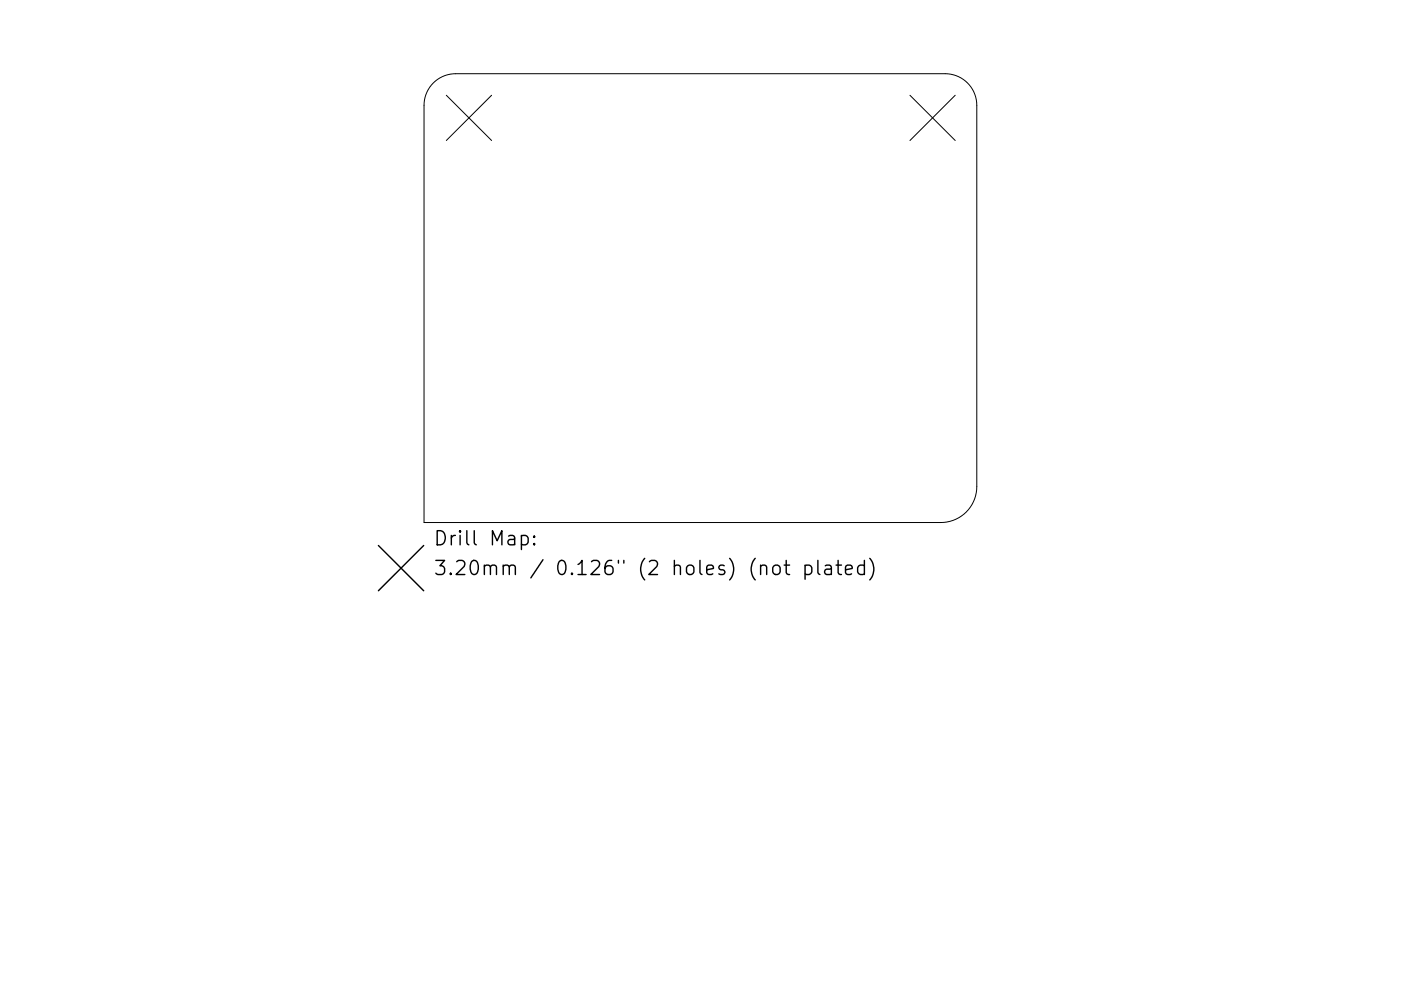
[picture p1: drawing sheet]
<svg xmlns="http://www.w3.org/2000/svg" width="297mm" height="210mm" viewBox="0 0 297 210" stroke-linecap="round" stroke-linejoin="round" font-family="sans-serif">
<defs><g id="words">
<g font-size="4.2">
<text x="91.8" y="115.7">Drill Map:</text>
<text x="91.8" y="122">3.20mm / 0.126&quot; (2 holes) (not plated)</text>
</g>
</g></defs>
<path d="M91.9 17.6a6.7 6.7 0 0 1 4.7-2h103.8a6.7 6.7 0 0 1 6.7 6.7v80.9a7.6 7.6 0 0 1-7.6 7.7h-109.6v-88.6a6.7 6.7 0 0 1 2-4.7zM94.6 20.2l9.6 9.6M104.2 20.2l-9.6 9.6M192.9 20.2l9.6 9.6M202.5 20.2l-9.6 9.6" fill="none" stroke="#000" stroke-width=".21"/>
<g fill="none" stroke="#000" stroke-width=".3">
<path d="M80.2 115.7l9.6 9.6M89.8 115.7l-9.6 9.6M110.5 113.7l.9-.1 .6 .6v.8l-.3 .5-.3 .1-.9-.1M113.3 115.3l.1 .2-.1 .1-.2-.1 .2-.2v.3M113.3 113.7l.1 .2-.1 .1-.2-.1 .2-.2v.3M166.3 119.9h1.1M166.7 118.9v2.6l.1 .3 .6 .1M170.7 119.9v3M173.4 118.9v2.6l.4 .4M177.3 119.9h1.1M177.7 118.9v2.6l.1 .3 .6 .1M183.3 118.9v3"/>
<path d="M184.4 118.5a3.4 3.4 0 0 1 0 4.5M164.1 120a.81 .81 0 0 1 1.3 .5v.8a.81 .81 0 0 1-.8 .6 .81 .81 0 0 1-.8-.6v-.8zM170.7 120l.9-.1 .5 .6v.8l-.3 .5-.2 .1-.9-.1M175 120l.3-.1 .8 .1 .2 .3v1.6M176.3 120.6l-1 .2a.59 .59 0 0 0-.5 .5 .59 .59 0 0 0 .5 .6l1-.1M179.3 120.9l1.4-.3-.1-.6-.9-.1-.4 .4v1.2l.1 .3 .3 .1 .9-.1M183.3 120l-.9-.1-.6 .6v.8l.3 .5 .3 .1 .9-.1"/>
</g>
<use href="#words"/>
</svg>
